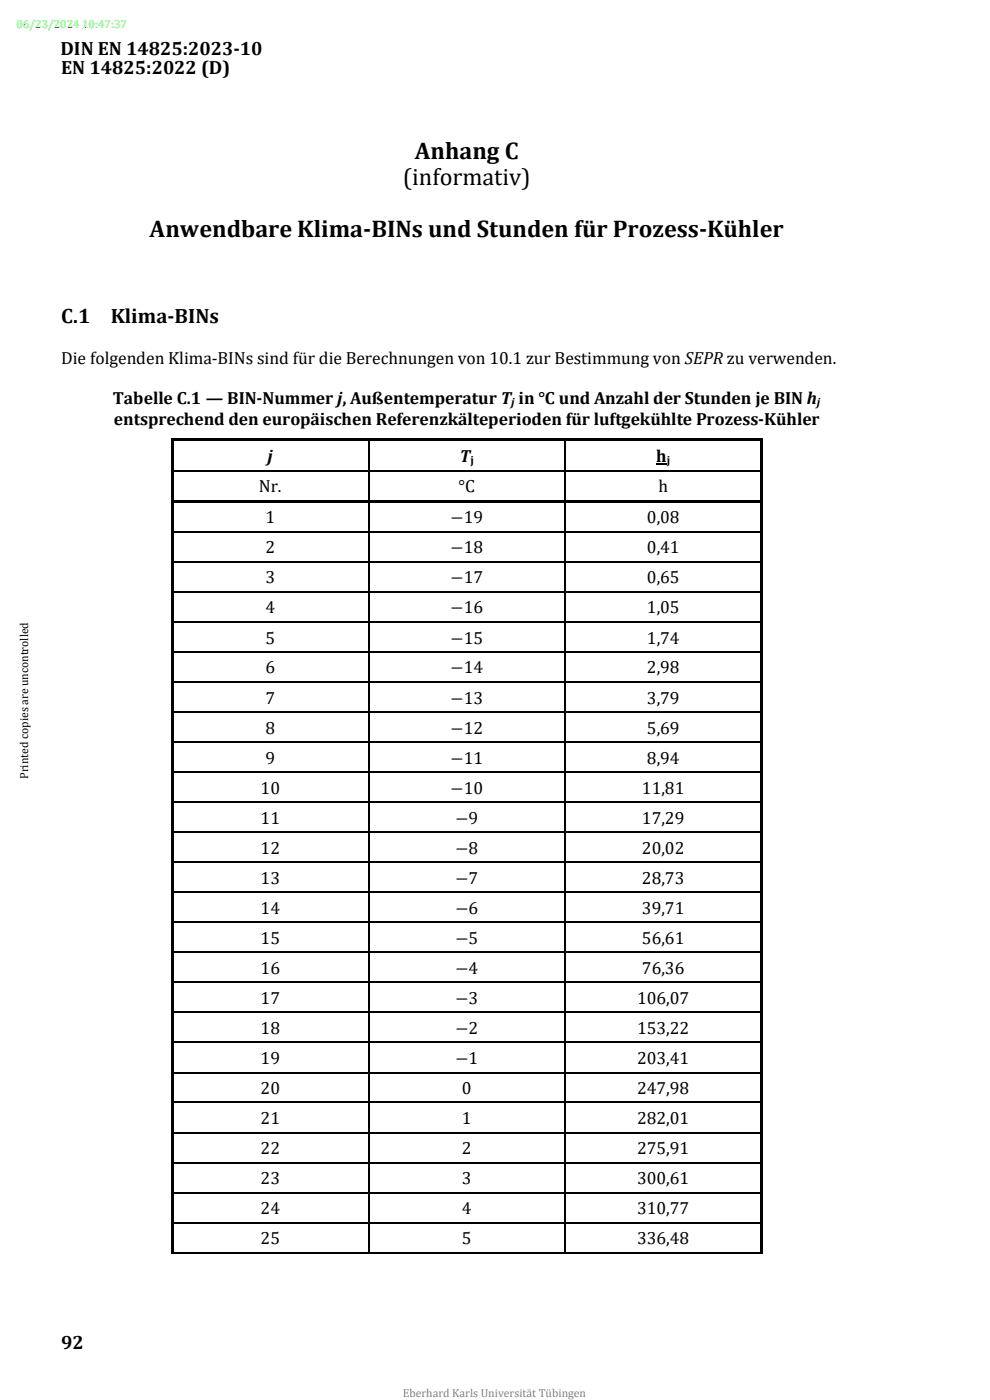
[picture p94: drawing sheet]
<svg xmlns="http://www.w3.org/2000/svg" width="210mm" height="297mm" viewBox="0 0 210 297" stroke-linecap="round" stroke-linejoin="round" font-family="sans-serif">
<defs><g id="words">
<g font-size="5.1">
<text x="88" y="33.8">Anhang C</text>
<text x="85.5" y="39.3">(informativ)</text>
<text x="31.7" y="50.2">Anwendbare Klima-BINs und Stunden für Prozess-Kühler</text>
</g>
<g font-size="4.4">
<text x="13" y="68.6">C.1</text>
<text x="23.5" y="68.6">Klima-BINs</text>
</g>
<g font-size="4.1">
<text x="12.8" y="11.6">DIN EN 14825:2023-10</text>
<text x="13" y="15.6">EN 14825:2022 (D)</text>
<text x="13" y="286.2">92</text>
</g>
<g font-size="3.7">
<text x="13" y="77.3">Die folgenden Klima-BINs sind für die Berechnungen von 10.1 zur Bestimmung von SEPR zu verwenden.</text>
<text x="23.9" y="85.8">Tabelle C.1 — BIN-Nummer j, Außentemperatur T in °C und Anzahl der Stunden je BIN h</text>
<text x="24.1" y="90.2">entsprechend den europäischen Referenzkälteperioden für luftgekühlte Prozess-Kühler</text>
<text x="56.8" y="98">j</text>
<text x="97.5" y="98">T</text>
<text x="139.2" y="98">h</text>
<text x="54.9" y="104.4">Nr.</text>
<text x="97.3" y="104.4">°C</text>
<text x="139.7" y="104.4">h</text>
<text x="56.3" y="111">1</text>
<text x="95.6" y="111">−19</text>
<text x="137.2" y="111">0,08</text>
<text x="56.3" y="117.4">2</text>
<text x="95.6" y="117.4">−18</text>
<text x="137.2" y="117.4">0,41</text>
<text x="56.3" y="123.8">3</text>
<text x="95.6" y="123.8">−17</text>
<text x="137.2" y="123.8">0,65</text>
<text x="56.3" y="130.1">4</text>
<text x="95.6" y="130.1">−16</text>
<text x="137.2" y="130.1">1,05</text>
<text x="56.3" y="136.5">5</text>
<text x="95.6" y="136.5">−15</text>
<text x="137.2" y="136.5">1,74</text>
<text x="56.3" y="142.9">6</text>
<text x="95.6" y="142.9">−14</text>
<text x="137.2" y="142.9">2,98</text>
<text x="56.3" y="149.3">7</text>
<text x="95.6" y="149.3">−13</text>
<text x="137.2" y="149.3">3,79</text>
<text x="56.3" y="155.6">8</text>
<text x="95.6" y="155.6">−12</text>
<text x="137.2" y="155.6">5,69</text>
<text x="56.3" y="162">9</text>
<text x="95.6" y="162">−11</text>
<text x="137.2" y="162">8,94</text>
<text x="55.3" y="168.4">10</text>
<text x="95.6" y="168.4">−10</text>
<text x="136.2" y="168.4">11,81</text>
<text x="55.3" y="174.8">11</text>
<text x="96.6" y="174.8">−9</text>
<text x="136.2" y="174.8">17,29</text>
<text x="55.3" y="181.1">12</text>
<text x="96.6" y="181.1">−8</text>
<text x="136.2" y="181.1">20,02</text>
<text x="55.3" y="187.5">13</text>
<text x="96.6" y="187.5">−7</text>
<text x="136.2" y="187.5">28,73</text>
<text x="55.3" y="193.8">14</text>
<text x="96.6" y="193.8">−6</text>
<text x="136.2" y="193.8">39,71</text>
<text x="55.3" y="200.2">15</text>
<text x="96.6" y="200.2">−5</text>
<text x="136.2" y="200.2">56,61</text>
<text x="55.3" y="206.6">16</text>
<text x="96.6" y="206.6">−4</text>
<text x="136.2" y="206.6">76,36</text>
<text x="55.3" y="213">17</text>
<text x="96.6" y="213">−3</text>
<text x="135.2" y="213">106,07</text>
<text x="55.3" y="219.3">18</text>
<text x="96.6" y="219.3">−2</text>
<text x="135.2" y="219.3">153,22</text>
<text x="55.3" y="225.7">19</text>
<text x="96.6" y="225.7">−1</text>
<text x="135.2" y="225.7">203,41</text>
<text x="55.3" y="232.1">20</text>
<text x="98" y="232.1">0</text>
<text x="135.2" y="232.1">247,98</text>
<text x="55.3" y="238.5">21</text>
<text x="98" y="238.5">1</text>
<text x="135.2" y="238.5">282,01</text>
<text x="55.3" y="244.8">22</text>
<text x="98" y="244.8">2</text>
<text x="135.2" y="244.8">275,91</text>
<text x="55.3" y="251.2">23</text>
<text x="98" y="251.2">3</text>
<text x="135.2" y="251.2">300,61</text>
<text x="55.3" y="257.6">24</text>
<text x="98" y="257.6">4</text>
<text x="135.2" y="257.6">310,77</text>
<text x="55.3" y="263.9">25</text>
<text x="98" y="263.9">5</text>
<text x="135.2" y="263.9">336,48</text>
</g>
<text font-size="2.5" fill="#0f0" x="3.5" y="6">06/23/2024 10:47:37</text>
<g font-size="2.5">
<text x="108.5" y="86.1">j</text>
<text x="173.3" y="86.1">j</text>
<text x="99.8" y="98.3">j</text>
<text x="141.4" y="98.3">j</text>
<text x="6" y="165.3" transform="rotate(-90 6 165.3)">Printed copies are uncontrolled</text>
</g>
<text font-size="2.5" fill="#808080" x="85.4" y="296.3">Eberhard Karls Universität Tübingen</text>
</g></defs>
<path d="M139.2 98.4h2.2" fill="none" stroke="#000" stroke-width=".3"/>
<g fill="#000">
<path d="M36.2 93.1h.5v.5h-.5z" fill-rule="evenodd"/>
<path d="M36.2 93.1h.5v.5h-.5z" fill-rule="evenodd"/>
<path d="M36.2 93.6h.5v6.1h-.5z" fill-rule="evenodd"/>
<path d="M36.7 93.1h41.4v.5h-41.4z" fill-rule="evenodd"/>
<path d="M78.1 93.1h.5v.5h-.5z" fill-rule="evenodd"/>
<path d="M78.6 93.1h41.2v.5h-41.2z" fill-rule="evenodd"/>
<path d="M119.8 93.1h.5v.5h-.5z" fill-rule="evenodd"/>
<path d="M120.3 93.1h41v.5h-41z" fill-rule="evenodd"/>
<path d="M161.3 93.1h.5v.5h-.5z" fill-rule="evenodd"/>
<path d="M161.3 93.1h.5v.5h-.5z" fill-rule="evenodd"/>
<path d="M161.3 93.6h.5v6.1h-.5z" fill-rule="evenodd"/>
<path d="M36.2 100h.5v6.1h-.5z" fill-rule="evenodd"/>
<path d="M36.2 106.1h.5v.5h-.5z" fill-rule="evenodd"/>
<path d="M36.2 106.6h.5v6.1h-.5z" fill-rule="evenodd"/>
<path d="M36.2 113h.5v6.1h-.5z" fill-rule="evenodd"/>
<path d="M36.7 106.1h41.4v.5h-41.4z" fill-rule="evenodd"/>
<path d="M78.1 106.1h.5v.5h-.5z" fill-rule="evenodd"/>
<path d="M78.6 106.1h41.2v.5h-41.2z" fill-rule="evenodd"/>
<path d="M119.8 106.1h.5v.5h-.5z" fill-rule="evenodd"/>
<path d="M120.3 106.1h41v.5h-41z" fill-rule="evenodd"/>
<path d="M161.3 100h.5v6.1h-.5z" fill-rule="evenodd"/>
<path d="M161.3 106.1h.5v.5h-.5z" fill-rule="evenodd"/>
<path d="M161.3 106.6h.5v6.1h-.5z" fill-rule="evenodd"/>
<path d="M161.3 113h.5v6.1h-.5z" fill-rule="evenodd"/>
<path d="M36.2 119.3h.5v6.2h-.5z" fill-rule="evenodd"/>
<path d="M36.2 125.7h.5v6.1h-.5z" fill-rule="evenodd"/>
<path d="M36.2 132.1h.5v6.1h-.5z" fill-rule="evenodd"/>
<path d="M161.3 119.3h.5v6.2h-.5z" fill-rule="evenodd"/>
<path d="M161.3 125.7h.5v6.1h-.5z" fill-rule="evenodd"/>
<path d="M161.3 132.1h.5v6.1h-.5z" fill-rule="evenodd"/>
<path d="M36.2 138.5h.5v6.1h-.5z" fill-rule="evenodd"/>
<path d="M36.2 144.8h.5v6.2h-.5z" fill-rule="evenodd"/>
<path d="M36.2 151.2h.5v6.1h-.5z" fill-rule="evenodd"/>
<path d="M161.3 138.5h.5v6.1h-.5z" fill-rule="evenodd"/>
<path d="M161.3 144.8h.5v6.2h-.5z" fill-rule="evenodd"/>
<path d="M161.3 151.2h.5v6.1h-.5z" fill-rule="evenodd"/>
<path d="M36.2 157.6h.5v6.1h-.5z" fill-rule="evenodd"/>
<path d="M36.2 164h.5v6.1h-.5z" fill-rule="evenodd"/>
<path d="M36.2 170.3h.5v6.1h-.5z" fill-rule="evenodd"/>
<path d="M161.3 157.6h.5v6.1h-.5z" fill-rule="evenodd"/>
<path d="M161.3 164h.5v6.1h-.5z" fill-rule="evenodd"/>
<path d="M161.3 170.3h.5v6.1h-.5z" fill-rule="evenodd"/>
<path d="M36.2 176.7h.5v6.1h-.5z" fill-rule="evenodd"/>
<path d="M36.2 183h.5v6.2h-.5z" fill-rule="evenodd"/>
<path d="M36.2 189.4h.5v6.1h-.5z" fill-rule="evenodd"/>
<path d="M161.3 176.7h.5v6.1h-.5z" fill-rule="evenodd"/>
<path d="M161.3 183h.5v6.2h-.5z" fill-rule="evenodd"/>
<path d="M161.3 189.4h.5v6.1h-.5z" fill-rule="evenodd"/>
<path d="M36.2 195.8h.5v6.1h-.5z" fill-rule="evenodd"/>
<path d="M36.2 202.2h.5v6.1h-.5z" fill-rule="evenodd"/>
<path d="M36.2 208.5h.5v6.2h-.5z" fill-rule="evenodd"/>
<path d="M161.3 195.8h.5v6.1h-.5z" fill-rule="evenodd"/>
<path d="M161.3 202.2h.5v6.1h-.5z" fill-rule="evenodd"/>
<path d="M161.3 208.5h.5v6.2h-.5z" fill-rule="evenodd"/>
<path d="M36.2 214.9h.5v6.1h-.5z" fill-rule="evenodd"/>
<path d="M36.2 221.3h.5v6.1h-.5z" fill-rule="evenodd"/>
<path d="M36.2 227.7h.5v6.1h-.5z" fill-rule="evenodd"/>
<path d="M161.3 214.9h.5v6.1h-.5z" fill-rule="evenodd"/>
<path d="M161.3 221.3h.5v6.1h-.5z" fill-rule="evenodd"/>
<path d="M161.3 227.7h.5v6.1h-.5z" fill-rule="evenodd"/>
<path d="M36.2 234h.5v6.2h-.5z" fill-rule="evenodd"/>
<path d="M36.2 240.4h.5v6.1h-.5z" fill-rule="evenodd"/>
<path d="M36.2 246.8h.5v6.1h-.5z" fill-rule="evenodd"/>
<path d="M36.2 253.2h.5v6h-.5z" fill-rule="evenodd"/>
<path d="M161.3 234h.5v6.2h-.5z" fill-rule="evenodd"/>
<path d="M161.3 240.4h.5v6.1h-.5z" fill-rule="evenodd"/>
<path d="M161.3 246.8h.5v6.1h-.5z" fill-rule="evenodd"/>
<path d="M161.3 253.2h.5v6h-.5z" fill-rule="evenodd"/>
<path d="M36.2 259.5h.5v6.1h-.5z" fill-rule="evenodd"/>
<path d="M161.3 259.5h.5v6.1h-.5z" fill-rule="evenodd"/>
</g>
<g fill="#000">
<path d="M36.2 99.7h.5v.3h-.5zM78.1 93.6h.3zM78.1 99.7h.3v.3h-.3zM119.8 93.6h.2zM119.8 99.7h.2v.3h-.2zM161.3 99.7h.5v.3h-.5zM36.2 112.7h.5v.3h-.5zM36.2 119.1h.5v.2h-.5zM78.1 106.6h.3zM78.1 112.7h.3v.3h-.3zM78.1 119.1h.3v.2h-.3zM119.8 106.6h.2z"/>
<path d="M119.8 112.7h.2v.3h-.2zM119.8 119.1h.2v.2h-.2zM161.3 112.7h.5v.3h-.5zM161.3 119.1h.5v.2h-.5zM36.2 125.5h.5v.2h-.5zM36.2 131.8h.5v.3h-.5zM36.2 138.2h.5v.3h-.5zM78.1 125.5h.3v.2h-.3zM78.1 131.8h.3v.3h-.3zM78.1 138.2h.3v.3h-.3zM119.8 125.5h.2v.2h-.2zM119.8 131.8h.2v.3h-.2z"/>
<path d="M119.8 138.2h.2v.3h-.2zM161.3 125.5h.5v.2h-.5zM161.3 131.8h.5v.3h-.5zM161.3 138.2h.5v.3h-.5zM36.2 144.6h.5v.2h-.5zM36.2 151h.5v.2h-.5zM36.2 157.3h.5v.3h-.5zM78.1 144.6h.3v.2h-.3zM78.1 151h.3v.2h-.3zM78.1 157.3h.3v.3h-.3zM119.8 144.6h.2v.2h-.2zM119.8 151h.2v.2h-.2z"/>
<path d="M119.8 157.3h.2v.3h-.2zM161.3 144.6h.5v.2h-.5zM161.3 151h.5v.2h-.5zM161.3 157.3h.5v.3h-.5zM36.2 163.7h.5v.3h-.5zM36.2 170.1h.5v.2h-.5zM36.2 176.4h.5v.3h-.5zM78.1 163.7h.3v.3h-.3zM78.1 170.1h.3v.2h-.3zM78.1 176.4h.3v.3h-.3zM119.8 163.7h.2v.3h-.2zM119.8 170.1h.2v.2h-.2z"/>
<path d="M119.8 176.4h.2v.3h-.2zM161.3 163.7h.5v.3h-.5zM161.3 170.1h.5v.2h-.5zM161.3 176.4h.5v.3h-.5zM36.2 182.8h.5v.2h-.5zM36.2 189.2h.5v.2h-.5zM36.2 195.5h.5v.3h-.5zM78.1 182.8h.3v.2h-.3zM78.1 189.2h.3v.2h-.3zM78.1 195.5h.3v.3h-.3zM119.8 182.8h.2v.2h-.2zM119.8 189.2h.2v.2h-.2z"/>
<path d="M119.8 195.5h.2v.3h-.2zM161.3 182.8h.5v.2h-.5zM161.3 189.2h.5v.2h-.5zM161.3 195.5h.5v.3h-.5zM36.2 201.9h.5v.3h-.5zM36.2 208.3h.5v.2h-.5zM36.2 214.7h.5v.2h-.5zM78.1 201.9h.3v.3h-.3zM78.1 208.3h.3v.2h-.3zM78.1 214.7h.3v.2h-.3zM119.8 201.9h.2v.3h-.2zM119.8 208.3h.2v.2h-.2z"/>
<path d="M119.8 214.7h.2v.2h-.2zM161.3 201.9h.5v.3h-.5zM161.3 208.3h.5v.2h-.5zM161.3 214.7h.5v.2h-.5zM36.2 221h.5v.3h-.5zM36.2 227.4h.5v.3h-.5zM36.2 233.8h.5v.2h-.5zM78.1 221h.3v.3h-.3zM78.1 227.4h.3v.3h-.3zM78.1 233.8h.3v.2h-.3zM119.8 221h.2v.3h-.2zM119.8 227.4h.2v.3h-.2z"/>
<path d="M119.8 233.8h.2v.2h-.2zM161.3 221h.5v.3h-.5zM161.3 227.4h.5v.3h-.5zM161.3 233.8h.5v.2h-.5zM36.2 240.2h.5v.2h-.5zM36.2 246.5h.5v.3h-.5zM36.2 252.9h.5v.3h-.5zM36.2 259.2h.5v.3h-.5zM78.1 240.2h.3v.2h-.3zM78.1 246.5h.3v.3h-.3zM78.1 252.9h.3v.3h-.3zM78.1 259.2h.3v.3h-.3z"/>
<path d="M119.8 240.2h.2v.2h-.2zM119.8 246.5h.2v.3h-.2zM119.8 252.9h.2v.3h-.2zM119.8 259.2h.2v.3h-.2zM161.3 240.2h.5v.2h-.5zM161.3 246.5h.5v.3h-.5zM161.3 252.9h.5v.3h-.5zM161.3 259.2h.5v.3h-.5zM78.1 265.6h.3v.3h-.3zM119.8 265.6h.2v.3h-.2zM161.3 265.6h.5v.3h-.5z"/>
</g>
<g fill="none" stroke="#000" stroke-width=".25">
<path d="M36.7 99.9h41.4M78.2 93.6v6.1M78.2 100v6.1M78.4 99.9h41.4M119.9 93.6v6.1M119.9 100v6.1M120 99.9h41.3M36.7 112.9h41.4M36.7 119.2h41.4M78.2 106.6v6.1M78.2 113v6.1M78.2 119.3v6.2"/>
<path d="M78.4 112.9h41.4M78.4 119.2h41.4M119.9 106.6v6.1M119.9 113v6.1M119.9 119.3v6.2M120 112.9h41.3M120 119.2h41.3M36.7 125.6h41.4M36.7 132h41.4M36.7 138.3h41.4M78.2 125.7v6.1M78.2 132.1v6.1"/>
<path d="M78.2 138.5v6.1M78.4 125.6h41.4M78.4 132h41.4M78.4 138.3h41.4M119.9 125.7v6.1M119.9 132.1v6.1M119.9 138.5v6.1M120 125.6h41.3M120 132h41.3M120 138.3h41.3M36.7 144.7h41.4M36.7 151.1h41.4"/>
<path d="M36.7 157.4h41.4M78.2 144.8v6.2M78.2 151.2v6.1M78.2 157.6v6.1M78.4 144.7h41.4M78.4 151.1h41.4M78.4 157.4h41.4M119.9 144.8v6.2M119.9 151.2v6.1M119.9 157.6v6.1M120 144.7h41.3M120 151.1h41.3"/>
<path d="M120 157.4h41.3M36.7 163.8h41.4M36.7 170.2h41.4M36.7 176.6h41.4M78.2 164v6.1M78.2 170.3v6.1M78.2 176.7v6.1M78.4 163.8h41.4M78.4 170.2h41.4M78.4 176.6h41.4M119.9 164v6.1M119.9 170.3v6.1"/>
<path d="M119.9 176.7v6.1M120 163.8h41.3M120 170.2h41.3M120 176.6h41.3M36.7 182.9h41.4M36.7 189.3h41.4M36.7 195.7h41.4M78.2 183v6.2M78.2 189.4v6.1M78.2 195.8v6.1M78.4 182.9h41.4M78.4 189.3h41.4"/>
<path d="M78.4 195.7h41.4M119.9 183v6.2M119.9 189.4v6.1M119.9 195.8v6.1M120 182.9h41.3M120 189.3h41.3M120 195.7h41.3M36.7 202.1h41.4M36.7 208.4h41.4M36.7 214.8h41.4M78.2 202.2v6.1M78.2 208.5v6.2"/>
<path d="M78.2 214.9v6.1M78.4 202.1h41.4M78.4 208.4h41.4M78.4 214.8h41.4M119.9 202.2v6.1M119.9 208.5v6.2M119.9 214.9v6.1M120 202.1h41.3M120 208.4h41.3M120 214.8h41.3M36.7 221.1h41.4M36.7 227.5h41.4"/>
<path d="M36.7 233.9h41.4M78.2 221.3v6.1M78.2 227.7v6.1M78.2 234v6.2M78.4 221.1h41.4M78.4 227.5h41.4M78.4 233.9h41.4M119.9 221.3v6.1M119.9 227.7v6.1M119.9 234v6.2M120 221.1h41.3M120 227.5h41.3"/>
<path d="M120 233.9h41.3M36.7 240.3h41.4M36.7 246.6h41.4M36.7 253h41.4M36.7 259.4h41.4M78.2 240.4v6.1M78.2 246.8v6.1M78.2 253.2v6M78.2 259.5v6.1M78.4 240.3h41.4M78.4 246.6h41.4M78.4 253h41.4"/>
<path d="M78.4 259.4h41.4M119.9 240.4v6.1M119.9 246.8v6.1M119.9 253.2v6M119.9 259.5v6.1M120 240.3h41.3M120 246.6h41.3M120 253h41.3M120 259.4h41.3M36.2 265.8h41.9M78.4 265.8h41.4M120 265.8h41.3"/>
</g>
<use href="#words"/>
</svg>
